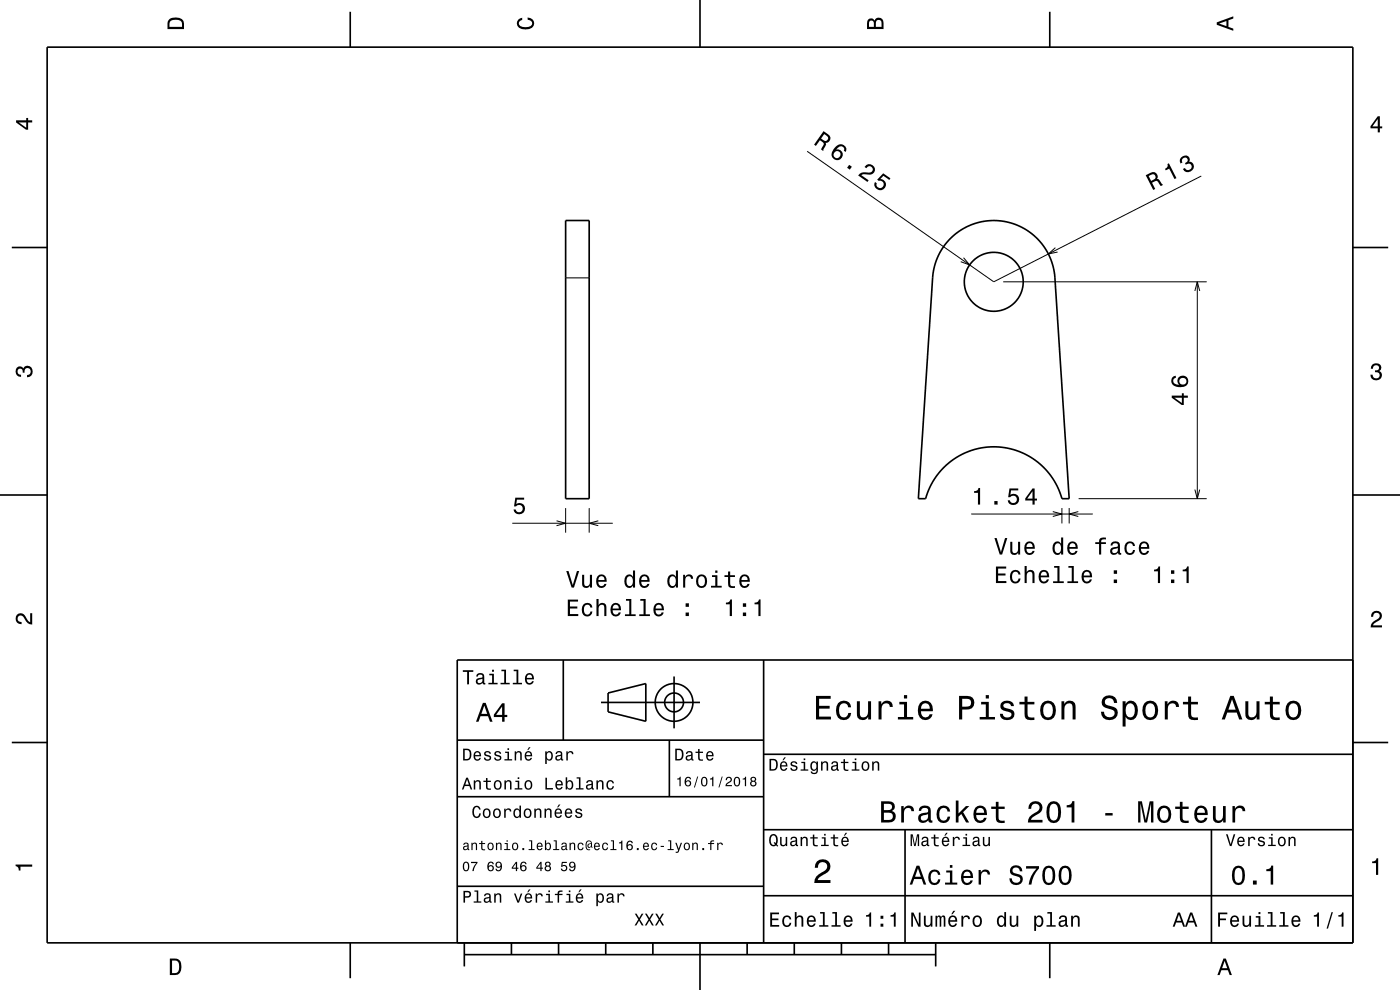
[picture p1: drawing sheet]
<svg xmlns="http://www.w3.org/2000/svg" width="297mm" height="210mm" viewBox="0 0 297 210" stroke-linecap="round" stroke-linejoin="round" font-family="sans-serif">
<g fill="none" stroke="#000" stroke-width=".21">
<path d="M171.2 32.1l39.6 27.7 44-22.5M120 58.9h5M204.4 54.7l1.3 1.5-1.9-.7M212.8 59.8h43.2M223.9 52.5l-1.5 1.4 2-.4M254 59.8v46M253.5 61.7l.5-1.9 .5 1.9M108.7 111h21.3M118.1 110.5l1.9 .5-1.9 .5M120 107.8v5.2M125 107.8v5.2M126.9 110.5l-1.9 .5 1.9 .5"/>
<path d="M206 109h25.8M223.3 108.5l2 .5-2 .6M225.3 107.8v3.2M226.8 107.8v3.2M228.8 108.5l-2 .5 2 .6M228.8 105.8h27.2M253.5 103.8l.5 2 .5-2"/>
</g>
<g fill="none" stroke="#000" stroke-width=".35">
<path d="M10 10h277v190h-277zM74.3 2.5v7.5M148.5 0v10M222.7 2.5v7.5M2.5 52.5h7.5M120 46.8h5v59h-5zM201.7 50.6l2.3-1.9 3-1.3 2.9-.6 3.2 .2 2.9 .9 2.8 1.6 2.1 2.1 1.7 2.8 .8 2.1 .4 2.2 3 47.1h-1.5l-1-2.6-1.3-2.1-1.6-1.9-2.1-1.8-1.9-1.1-2.1-.8-2.2-.5-2.3-.2-2.2 .1-2.2 .5-2.1 .9-1.9 1.1-2 1.6-1.8 2-1.4 2.4-.8 2.4h-1.6l3.1-47.8 .5-1.9 .8-2.1 1-1.7zM287 52.5h7.5M0 105h10M287 105h10M119.5 140v17M162 140v60"/>
<path d="M287 140h-190v60M2.5 157.5h7.5M97 157h65M127.5 149h21M129 147l8-2v8l-8-2zM142 157v12M143 143.5v11M287 157.5h7.5M97 169h65M162 176h125M162 160h125M192 176v24"/>
<path d="M257 176v24M97 188h65M162 190h125M74.3 200v7.5M98.5 202.5h100M98.5 200v5M108.5 200v2.5M118.5 200v2.5M128.5 200v2.5M138.5 200v2.5M148.5 200v10M158.5 200v2.5"/>
<path d="M168.5 200v2.5M178.5 200v2.5M188.5 200v2.5M198.5 200v5M222.7 200v7.5"/>
<circle cx="210.8" cy="59.8" r="6.2"/>
<circle cx="143" cy="149" r="2"/>
<circle cx="143" cy="149" r="4"/>
</g>
<g fill="#000">
<path d="M36 4a2.18 2.18 0 0 0-.5 2.2h3.5v-1.2a1.43 1.43 0 0 0-1.7-1.3zM36.3 4.4a2.15 2.15 0 0 1 2.2 .3l.1 1h-2.6v-1z" fill-rule="evenodd"/>
<path d="M109.9 4.2l.9-.4v.4a.7 .7 0 0 0-.7 .5 .7 .7 0 0 0 .3 .8 1.7 1.7 0 0 0 2.5-.5 .9 .9 0 0 0-1-.8v-.5a1.24 1.24 0 0 1 1.4 1.1 1.24 1.24 0 0 1-1 1.4 2.22 2.22 0 0 1-2.5-.7l-.2-.5z" fill-rule="evenodd"/>
<path d="M184.2 4.2l-.3 .7v1.3h3.5v-1.3a.98 .98 0 0 0-.7-1.1 .98 .98 0 0 0-1.2 .6 .84 .84 0 0 0-1.3-.2zM184.5 4.5a.54 .54 0 0 1 .6-.1 .54 .54 0 0 1 .3 .6v.7h-1zM185.9 4.4a.62 .62 0 0 1 .8-.1 .62 .62 0 0 1 .3 .6v.8h-1.2z" fill-rule="evenodd"/>
<path d="M258.1 4.7v.6l3.5 1.2v-.4l-1-.4v-1.4l1-.4v-.4zM258.6 5l1.6-.5v1z" fill-rule="evenodd"/>
<path d="M3.4 25.5v.5l2.1 1.5h.5v-1.5h.8v-.5h-.8v-.5h-.4v.5zM4 26h1.6v1.1z" fill-rule="evenodd"/>
<path d="M174.7 27.8l-2 2.9 .4 .3 .8-1.3a.84 .84 0 0 1 .7 1.2l-.4 .8 .4 .3 .6-1.4-.1-.3a.97 .97 0 0 0 1-.7 .97 .97 0 0 0-.4-1.1zM174.9 28.4a1.09 1.09 0 0 1 .8 1 .61 .61 0 0 1-.4 .5 .61 .61 0 0 1-.7-.2l-.4-.3z" fill-rule="evenodd"/>
<path d="M177.1 31.3a1.63 1.63 0 0 0-.2 2.5 1.15 1.15 0 0 0 1.9-.7 1.15 1.15 0 0 0-1.4-1.4 1.02 1.02 0 0 1 1.4-.5 .58 .58 0 0 1 .2 .8l.4 .2a1.18 1.18 0 0 0-.5-1.5 1.18 1.18 0 0 0-1.5 .3zM176.8 32.8a.75 .75 0 0 1 1.5 0 .75 .75 0 0 1-1.5 0zM180.1 35l-.4 .6 .6 .4 .4-.6zM183.8 35l-.4 .4 .4 .3a.7 .7 0 0 1 .9-.4 .7 .7 0 0 1 .4 .9 .7 .7 0 0 1-.9 .4 1.8 1.8 0 0 0-2.1 .6l1.9 1.4 .3-.4-1.6-1a2.21 2.21 0 0 1 1.9-.2 1.14 1.14 0 0 0 .9-1.5 1.14 1.14 0 0 0-1.7-.5zM187.4 36.8l-1.3 1.3 .3 .3a.79 .79 0 0 1 1.1 .5 .79 .79 0 0 1-.7 1 .79 .79 0 0 1-.9-.8l.1-.2-.4-.3a1.21 1.21 0 0 0 .7 1.7 1.21 1.21 0 0 0 1.6-.9 1.21 1.21 0 0 0-1.1-1.4l.6-.7 1.3 .9 .2-.4z" fill-rule="evenodd"/>
<path d="M247.7 34.8a.76 .76 0 0 1-.6 1l.2 .3 .7-.3 1.2 2.2 .4-.2-1.6-3.2zM250.5 33.4a1.05 1.05 0 0 0-.1 1.3l.4-.2a.62 .62 0 0 1 0-.9 .62 .62 0 0 1 .8-.1 .62 .62 0 0 1 .2 .8l-.4 .3 .2 .3a.72 .72 0 0 1 1 0 .72 .72 0 0 1 0 1.1 .72 .72 0 0 1-1-.1l-.2-.3-.5 .2a1.18 1.18 0 0 0 1.9 .4 1.18 1.18 0 0 0-.3-1.9h-.2a.9 .9 0 0 0-.2-1.2 .9 .9 0 0 0-1.2 .1z" fill-rule="evenodd"/>
<path d="M292.3 24.7l-1.6 2.1v.4h1.6v.9h.4v-.9h.5v-.4h-.5v-2.1zM292.3 25.2v1.6h-1.1z" fill-rule="evenodd"/>
<path d="M243.1 37.2l1.5 3.1 .5-.2-.7-1.3a.85 .85 0 0 1 1.3-.1l.6 .8 .4-.3-.9-1.2h-.4a.97 .97 0 0 0-.1-1.2 .97 .97 0 0 0-1.2-.2zM243.7 37.3a1.09 1.09 0 0 1 1.2-.2 .6 .6 0 0 1 .2 .6 .6 .6 0 0 1-.4 .4l-.5 .3z" fill-rule="evenodd"/>
<path d="M291.1 77.4a1.08 1.08 0 0 1 1.4-.2 1.08 1.08 0 0 1 .4 1.2l-.3 .3a1.06 1.06 0 0 1 .5 1.3 1.06 1.06 0 0 1-1.2 .7 1.1 1.1 0 0 1-1.2-1.2h.5a.71 .71 0 0 0 1 .8 .71 .71 0 0 0 .1-1.3h-.6v-.4a.61 .61 0 0 0 .8-.3 .61 .61 0 0 0-.2-.8 .61 .61 0 0 0-.9 .2l-.1 .5h-.5z" fill-rule="evenodd"/>
<path d="M3.6 78a.86 .86 0 0 1 1.4 .2 1.06 1.06 0 0 1 1.2-.6 1.06 1.06 0 0 1 .7 1.2 1.1 1.1 0 0 1-1.2 1.2v-.4a.71 .71 0 0 0 .8-1 .71 .71 0 0 0-1.3-.1v.6h-.4a.61 .61 0 0 0-.3-.8 .61 .61 0 0 0-.8 .2 .61 .61 0 0 0 .2 .8l.6 .2v.4a1.15 1.15 0 0 1-1.2-.6 1.15 1.15 0 0 1 .3-1.3z" fill-rule="evenodd"/>
<path d="M248.6 83.9v.5l2.1 1.5h.4v-1.5h.9v-.5h-.9v-.5h-.4v.5zM249.2 84.4h1.5v1.1zM248.7 80a1.33 1.33 0 0 0 0 1.5 1.33 1.33 0 0 0 1.3 .6 1.63 1.63 0 0 0 2.1-1.2 1.15 1.15 0 0 0-1.6-1.2 1.15 1.15 0 0 0-.3 1.9 1.02 1.02 0 0 1-1.3-.8 .58 .58 0 0 1 .5-.6v-.5zM250.2 80.9a.75 .75 0 0 1 1.5 0 .75 .75 0 0 1-1.5 0z" fill-rule="evenodd"/>
<path d="M109.3 105.6h1.9v.4h-1.5l-.2 .9a1.21 1.21 0 0 1 1.8 .6 1.21 1.21 0 0 1-.9 1.6 1.21 1.21 0 0 1-1.5-1h.5a.79 .79 0 0 0 1.1 .5 .79 .79 0 0 0 .4-1.1 .79 .79 0 0 0-1.2-.3l-.3 .2h-.4z" fill-rule="evenodd"/>
<path d="M206.6 104.2v.3h.9v2.5h.4v-3.5h-.3a.77 .77 0 0 1-1 .7zM210.9 106.3v.7h.7v-.7zM214.2 103.6l-.3 1.9h.4a.8 .8 0 0 1 1.2-.3 .8 .8 0 0 1-.1 1.3 .8 .8 0 0 1-1.2-.4h-.4a1.21 1.21 0 0 0 1.5 1.1 1.21 1.21 0 0 0 .8-1.7 1.21 1.21 0 0 0-1.8-.5l.2-1h1.5v-.4zM219 103.6l-1.5 2.1v.5h1.5v.8h.5v-.8h.5v-.4h-.5v-2.2zM219 104.2v1.6h-1.1z" fill-rule="evenodd"/>
<path d="M211 114.1l1.1 3.5h.5l1.1-3.5h-.5l-.9 3-.9-3zM214.3 114.9v1.8a.89 .89 0 0 0 .6 1 .89 .89 0 0 0 1.1-.5v.4h.4v-2.7h-.4v1.6a.65 .65 0 0 1-.4 .8 .65 .65 0 0 1-.8-.3v-2.1zM217.6 115.2a1.55 1.55 0 0 0 .8 2.5 1.07 1.07 0 0 0 1.1-.8h-.5l-.2 .3-.3 .1a.76 .76 0 0 1-.7-.9h1.7a1.17 1.17 0 0 0-.5-1.4 1.17 1.17 0 0 0-1.4 .2zM217.9 115.4a.66 .66 0 0 1 .8-.1 .66 .66 0 0 1 .4 .7h-1.3zM223.6 115.2a1.57 1.57 0 0 0 .7 2.5l.5-.1 .3-.4v.4h.4v-3.6h-.4v1.3a.89 .89 0 0 0-1.5-.1zM223.9 115.5a.62 .62 0 0 1 .7-.2 .62 .62 0 0 1 .4 .5 1.12 1.12 0 0 1-.6 1.5 1.19 1.19 0 0 1-.5-1.8zM226.7 115.2a1.54 1.54 0 0 0 .8 2.5 1.07 1.07 0 0 0 1.1-.8h-.4l-.3 .3-.3 .1a.76 .76 0 0 1-.7-.9h1.7a1.17 1.17 0 0 0-.5-1.4 1.17 1.17 0 0 0-1.4 .2zM227.1 115.4a.66 .66 0 0 1 .8-.1 .66 .66 0 0 1 .3 .7h-1.3zM232.4 115v.4h.8v2.2h.4v-2.2h1v-.4h-1v-.4l.4-.2h.6v-.4a1.04 1.04 0 0 0-1.4 .8v.2zM235.9 115.1l-.3 .6h.4a.55 .55 0 0 1 .7-.5 .55 .55 0 0 1 .4 .8h-.2a1 1 0 0 0-1.1 .2 1 1 0 0 0-.3 1.1 .93 .93 0 0 0 1.7 0l.1 .3h.6v-.3h-.3v-1.7a1.02 1.02 0 0 0-1.7-.5zM236 116.6l1.1-.3a.77 .77 0 0 1-.2 .8 .77 .77 0 0 1-.8 .1zM238.8 115.2a1.53 1.53 0 0 0 .9 2.5 1.07 1.07 0 0 0 1.1-1h-.4a.67 .67 0 0 1-.7 .6 .67 .67 0 0 1-.7-.6 1.11 1.11 0 0 1 .7-1.5 .59 .59 0 0 1 .6 .6h.5a1.09 1.09 0 0 0-.8-.9 1.09 1.09 0 0 0-1.2 .3zM241.9 115.2a1.54 1.54 0 0 0 .8 2.5 1.07 1.07 0 0 0 1.1-.8h-.5l-.2 .3-.4 .1a.76 .76 0 0 1-.7-.9h1.8a1.17 1.17 0 0 0-.5-1.4 1.17 1.17 0 0 0-1.4 .2zM242.2 115.4a.66 .66 0 0 1 .8-.1 .66 .66 0 0 1 .4 .7h-1.4z" fill-rule="evenodd"/>
<path d="M3.6 130.4a1.22 1.22 0 0 1 2 .7l.4 .6 .4 .3v-1.9h.4v2.4a1.8 1.8 0 0 1-1.7-1.4 .71 .71 0 0 0-.9-.5 .71 .71 0 0 0-.5 .8 .71 .71 0 0 0 .9 .5v.5a1.18 1.18 0 0 1-1.2-.7 1.18 1.18 0 0 1 .2-1.3z" fill-rule="evenodd"/>
<path d="M120.5 127.2v3.5h2.2v-.4h-1.8v-1.2h1.6v-.4h-1.6v-1.1h1.7v-.4zM123.7 128.3a1.53 1.53 0 0 0 .9 2.5 1.06 1.06 0 0 0 1.1-1.1h-.5a.67 .67 0 0 1-.6 .7 .67 .67 0 0 1-.7-.6 1.11 1.11 0 0 1 .7-1.5 .6 .6 0 0 1 .6 .6h.5a1.09 1.09 0 0 0-.8-1 1.09 1.09 0 0 0-1.2 .4zM126.5 127.1v3.6h.5v-1.6a.63 .63 0 0 1 .4-.8 .63 .63 0 0 1 .8 .4v2h.4v-1.8a.88 .88 0 0 0-.6-1 .88 .88 0 0 0-1 .5v-1.3zM129.8 128.3a1.54 1.54 0 0 0 .8 2.5 1.05 1.05 0 0 0 1.1-.9h-.4l-.3 .4-.3 .1a.76 .76 0 0 1-.7-.9h1.7a1.16 1.16 0 0 0-.4-1.4 1.16 1.16 0 0 0-1.5 .2zM130.2 128.5a.66 .66 0 0 1 .8-.2 .66 .66 0 0 1 .3 .8h-1.3zM132.8 127.1v.3h.7v2.9h-.9v.4h2.2v-.4h-.9v-3.2zM135.8 127.1v.3h.7v2.9h-.9v.4h2.3v-.4h-.9v-3.2zM138.9 128.3a1.54 1.54 0 0 0 .8 2.5 1.06 1.06 0 0 0 1.1-.9h-.4l-.3 .4-.3 .1a.76 .76 0 0 1-.7-.9h1.7a1.16 1.16 0 0 0-.4-1.4 1.16 1.16 0 0 0-1.5 .2zM139.3 128.5a.66 .66 0 0 1 .8-.2 .66 .66 0 0 1 .3 .8h-1.3zM145.5 129.9v.8h.6v-.8zM145.5 128v.7h.6v-.7z" fill-rule="evenodd"/>
<path d="M120.1 121.1l1.2 3.5h.5l1.1-3.5h-.5l-.9 3-.9-3zM123.5 121.9v1.8a.89 .89 0 0 0 .6 1 .89 .89 0 0 0 1.1-.5v.4h.4v-2.7h-.5v1.6a.65 .65 0 0 1-.3 .8 .65 .65 0 0 1-.8-.3l-.1-2.1zM126.8 122.2a1.54 1.54 0 0 0 .8 2.5 1.06 1.06 0 0 0 1.1-.8h-.5l-.2 .3-.4 .1a.76 .76 0 0 1-.7-.9h1.8a1.16 1.16 0 0 0-.5-1.4 1.16 1.16 0 0 0-1.4 .2zM127.1 122.4a.66 .66 0 0 1 .8-.1 .66 .66 0 0 1 .3 .7h-1.3zM132.7 122.2a1.58 1.58 0 0 0 .8 2.5l.4-.1 .4-.4v.4h.4v-3.6h-.4v1.3a.89 .89 0 0 0-1.6-.1zM133.1 122.5a.62 .62 0 0 1 .7-.2 .62 .62 0 0 1 .4 .5 1.12 1.12 0 0 1-.6 1.5 1.19 1.19 0 0 1-.5-1.8zM135.9 122.2a1.54 1.54 0 0 0 .8 2.5 1.06 1.06 0 0 0 1.1-.8h-.5l-.2 .3-.4 .1a.76 .76 0 0 1-.7-.9h1.8a1.16 1.16 0 0 0-.5-1.4 1.16 1.16 0 0 0-1.4 .2zM136.2 122.4a.66 .66 0 0 1 .8-.1 .66 .66 0 0 1 .4 .7h-1.4zM141.8 122.2a1.58 1.58 0 0 0 .8 2.5l.5-.1 .3-.4v.4h.4v-3.6h-.4v1.3a.89 .89 0 0 0-1.6-.1zM142.2 122.5a.62 .62 0 0 1 .7-.2 .62 .62 0 0 1 .4 .5 1.12 1.12 0 0 1-.6 1.5 1.19 1.19 0 0 1-.5-1.8zM144.9 121.9v2.7h.5v-1.5a.66 .66 0 0 1 .3-.8 .66 .66 0 0 1 .9 .2v.3h.4a.9 .9 0 0 0-.7-.9 .9 .9 0 0 0-1 .5v-.5zM148 122.2a1.53 1.53 0 0 0 .8 2.5 1.48 1.48 0 0 0 1.2-1.4 1.48 1.48 0 0 0-1.2-1.5l-.5 .1zM148.3 122.5a.67 .67 0 0 1 .7-.3 .67 .67 0 0 1 .5 .6 1.11 1.11 0 0 1-.7 1.5 1.17 1.17 0 0 1-.5-1.8zM151 122v.4h.7v1.9h-.9v.3h2.3v-.3h-.9v-2.3zM151.7 121v.5h.5v-.5zM154.5 121.2v.8h-.8v.4h.8v1.8a1.05 1.05 0 0 0 1.4 .5v-.4a.68 .68 0 0 1-1-.3v-1.6h1v-.4h-1v-.8zM157.1 122.2a1.54 1.54 0 0 0 .8 2.5 1.06 1.06 0 0 0 1.1-.8h-.4l-.2 .3-.4 .1a.76 .76 0 0 1-.7-.9h1.8a1.16 1.16 0 0 0-.5-1.4 1.16 1.16 0 0 0-1.5 .2zM157.5 122.4a.66 .66 0 0 1 .8-.1 .66 .66 0 0 1 .3 .7h-1.3z" fill-rule="evenodd"/>
<path d="M154 127.8v.4h.8v2.5h.5v-3.5h-.4a.77 .77 0 0 1-.9 .6zM157.6 129.9v.8h.7v-.8zM157.6 128v.7h.7v-.7zM160.1 127.8v.4h.8v2.5h.4v-3.5h-.3a.77 .77 0 0 1-.9 .6z" fill-rule="evenodd"/>
<path d="M211.3 120.2v3.5h2.2v-.4h-1.8v-1.2h1.6v-.4h-1.6v-1.1h1.8v-.4zM214.6 121.3a1.53 1.53 0 0 0 .8 2.5 1.07 1.07 0 0 0 1.1-1.1h-.4a.67 .67 0 0 1-.7 .7 .67 .67 0 0 1-.7-.6 1.11 1.11 0 0 1 .7-1.5 .6 .6 0 0 1 .7 .6h.4a1.09 1.09 0 0 0-.8-1 1.09 1.09 0 0 0-1.1 .4zM217.4 120.1v3.6h.4v-1.6a.63 .63 0 0 1 .5-.8 .63 .63 0 0 1 .7 .7v1.7h.5v-1.8a.88 .88 0 0 0-.6-1 .88 .88 0 0 0-1.1 .5v-1.3zM220.6 121.3a1.54 1.54 0 0 0 .8 2.5 1.06 1.06 0 0 0 1.1-.9h-.4l-.2 .4-.4 .1a.76 .76 0 0 1-.7-.9h1.8a1.16 1.16 0 0 0-.5-1.4 1.16 1.16 0 0 0-1.5 .2zM221 121.5a.66 .66 0 0 1 .8-.2 .66 .66 0 0 1 .3 .8h-1.3zM223.6 120.1v.3h.7v2.9h-.9v.4h2.3v-.4h-.9v-3.2zM226.7 120.1v.3h.7v2.9h-1v.4h2.3v-.4h-.9v-3.2zM229.7 121.3a1.54 1.54 0 0 0 .8 2.5 1.05 1.05 0 0 0 1.1-.9h-.4l-.2 .4-.4 .1a.76 .76 0 0 1-.7-.9h1.8a1.16 1.16 0 0 0-.5-1.4 1.16 1.16 0 0 0-1.5 .2zM230.1 121.5a.66 .66 0 0 1 .8-.2 .66 .66 0 0 1 .3 .8h-1.3zM236.3 122.9v.8h.7v-.8zM236.3 121v.7h.7v-.7z" fill-rule="evenodd"/>
<path d="M244.8 120.8v.4h.8v2.5h.5v-3.5h-.3a.77 .77 0 0 1-1 .6zM248.4 122.9v.8h.7v-.8zM248.4 121v.7h.7v-.7zM250.9 120.8v.4h.8v2.5h.5v-3.5h-.4a.77 .77 0 0 1-.9 .6z" fill-rule="evenodd"/>
<path d="M291.2 129.9a1.18 1.18 0 0 1 1.9 .3 1.18 1.18 0 0 1-1 1.7l-.5 .3-.3 .5h1.9v.4h-2.4a1.8 1.8 0 0 1 1.4-1.8 .71 .71 0 0 0 .5-.8 .71 .71 0 0 0-.9-.5 .71 .71 0 0 0-.5 .8h-.4z" fill-rule="evenodd"/>
<path d="M98.2 158.8v2.5h.9a1.37 1.37 0 0 0 .7-2.2 1.56 1.56 0 0 0-1.6-.3zM98.6 159.1a.98 .98 0 0 1 1.1 .7 .98 .98 0 0 1-.6 1.2h-.5zM100.7 159.6a1.04 1.04 0 0 0-.2 1.2 1.04 1.04 0 0 0 1 .5l.5-.5h-.3l-.4 .3a.54 .54 0 0 1-.5-.7h1.3a.83 .83 0 0 0-.4-.9 .83 .83 0 0 0-1 .1zM100.9 159.7l.2-.1a.47 .47 0 0 1 .5 .1 .47 .47 0 0 1 .1 .5h-.9zM102.9 159.5l-.2 .1a.69 .69 0 0 0 .9 .9l.2 .1a.43 .43 0 0 1-.4 .5 .43 .43 0 0 1-.4-.4h-.3a.74 .74 0 0 0 .9 .7 .74 .74 0 0 0 .5-1l-1-.4a.38 .38 0 0 1 .3-.5 .38 .38 0 0 1 .4 .4h.3a.78 .78 0 0 0-1.2-.4zM105.1 159.5l-.2 .1a.69 .69 0 0 0 .9 .9l.2 .1a.43 .43 0 0 1-.4 .5 .43 .43 0 0 1-.5-.4h-.3a.74 .74 0 0 0 .9 .7 .74 .74 0 0 0 .5-1l-.9-.4a.38 .38 0 0 1 .3-.5 .38 .38 0 0 1 .4 .4h.3a.77 .77 0 0 0-1.2-.4zM107.2 159.4v.3h.5v1.3h-.7v.3h1.6v-.3h-.6v-1.6zM107.7 158.7v.4h.3v-.4zM109.2 159.4v1.9h.3v-1.1a.45 .45 0 0 1 .4-.6 .45 .45 0 0 1 .5 .5v1.2h.3v-1.3a.63 .63 0 0 0-.5-.7 .63 .63 0 0 0-.7 .4v-.3zM112.2 158.5l-.4 .6h.3l.5-.6zM111.5 159.6a1.04 1.04 0 0 0-.2 1.2 1.04 1.04 0 0 0 1.1 .5l.5-.5h-.3l-.5 .3a.54 .54 0 0 1-.5-.7h1.3a.83 .83 0 0 0-.4-.9 .83 .83 0 0 0-1 .1zM111.8 159.7l.1-.1a.48 .48 0 0 1 .5 .1 .48 .48 0 0 1 .2 .5h-1zM115.7 159.4v2.7h.3v-1.1a.66 .66 0 0 0 .7 .4 .66 .66 0 0 0 .5-.6 .91 .91 0 0 0 0-1.1 .91 .91 0 0 0-1-.3l-.2 .3v-.3zM116.1 159.8a.45 .45 0 0 1 .5-.2 .45 .45 0 0 1 .3 .4 .65 .65 0 0 1 .1 .8 .65 .65 0 0 1-.7 .2 .98 .98 0 0 1-.2-1.2zM118.1 159.5l-.2 .4h.3a.39 .39 0 0 1 .4-.3 .39 .39 0 0 1 .3 .5h-.1a.65 .65 0 0 0-1 .4 .65 .65 0 0 0 .6 .9l.6-.3 .1 .2h.4v-.2l-.2-.1v-1.1a.72 .72 0 0 0-.5-.6 .72 .72 0 0 0-.7 .2zM118.2 160.6l.8-.3a.55 .55 0 0 1-.2 .7 .55 .55 0 0 1-.6 0zM120.1 159.4v1.9h.4v-1.1a.47 .47 0 0 1 .2-.6 .47 .47 0 0 1 .6 .2v.2h.4a.64 .64 0 0 0-.5-.7 .64 .64 0 0 0-.8 .4v-.3z" fill-rule="evenodd"/>
<path d="M98.2 142.2v.3h.9v2.7h.4v-2.7h.9v-.3zM101.3 143l-.3 .5h.4a.47 .47 0 0 1 .5-.4 .47 .47 0 0 1 .4 .6l-.2 .1a.84 .84 0 0 0-1 .2 .84 .84 0 0 0 0 1.1 .9 .9 0 0 0 1.3-.2l.1 .2 .5 .1v-.3l-.3-.1v-1.3a.87 .87 0 0 0-1.4-.5zM101.4 144.3l.9-.3a.66 .66 0 0 1-.1 .7 .66 .66 0 0 1-.8 .1zM103.8 142.9v.3h.6v1.6h-.8v.4h2v-.4h-.8v-1.9zM104.4 142.1v.4h.4v-.4zM106.4 142.1v.3h.6v2.4h-.8v.4h1.9v-.4h-.7v-2.7zM109 142.1v.3h.6v2.4h-.8v.4h1.9v-.4h-.7v-2.7zM111.6 143.1a1.32 1.32 0 0 0 .7 2.1 .9 .9 0 0 0 .9-.7h-.3l-.2 .3-.4 .1a.65 .65 0 0 1-.6-.8h1.6a1 1 0 0 0-.4-1.2 1 1 0 0 0-1.3 .2zM111.9 143.3a.57 .57 0 0 1 .7-.1 .57 .57 0 0 1 .3 .6h-1.2z" fill-rule="evenodd"/>
<path d="M102.4 149.1l-1.4 4h.5l.4-1.2h1.6l.4 1.2h.6l-1.5-4zM102.7 149.7l.7 1.7h-1.3zM106.5 149.2l-1.7 2.4v.5h1.7v1h.5v-1h.6v-.5h-.6v-2.4zM106.5 149.9v1.7h-1.3z" fill-rule="evenodd"/>
<path d="M143.2 158.8v2.5h.9a1.37 1.37 0 0 0 .7-2.2 1.56 1.56 0 0 0-1.6-.3zM143.6 159.1a.98 .98 0 0 1 1.1 .7 .98 .98 0 0 1-.6 1.2h-.5zM145.7 159.5l-.2 .4h.3a.39 .39 0 0 1 .5-.3 .39 .39 0 0 1 .3 .5h-.2a.65 .65 0 0 0-.9 .4 .65 .65 0 0 0 .5 .9l.7-.3v.2h.4v-.2l-.1-.1-.1-1.1a.73 .73 0 0 0-.4-.6 .73 .73 0 0 0-.8 .2zM145.8 160.6l.8-.3a.55 .55 0 0 1-.1 .7 .55 .55 0 0 1-.7 0zM148.1 158.9v.5h-.5v.3h.5v1.3a.75 .75 0 0 0 1 .4v-.3a.48 .48 0 0 1-.7-.3v-1.1h.7v-.3h-.7v-.5zM150 159.6a1.04 1.04 0 0 0-.2 1.2 1.04 1.04 0 0 0 1.1 .5l.5-.5h-.4l-.4 .3a.54 .54 0 0 1-.5-.7h1.3a.83 .83 0 0 0-.4-.9 .83 .83 0 0 0-1 .1zM150.3 159.7l.1-.1a.48 .48 0 0 1 .5 .1 .48 .48 0 0 1 .2 .5h-1z" fill-rule="evenodd"/>
<path d="M173.1 147.6v5h3.2v-.6h-2.5v-1.7h2.2v-.6h-2.2v-1.5h2.4v-.6zM177.8 149.2a2.59 2.59 0 0 0 .5 3.4 1.58 1.58 0 0 0 2.3-1.4h-.6a.95 .95 0 0 1-.9 1 .95 .95 0 0 1-1-.9 1.59 1.59 0 0 1 .9-2.1 .85 .85 0 0 1 .9 .8h.7a1.56 1.56 0 0 0-1.1-1.3 1.56 1.56 0 0 0-1.7 .5zM181.8 148.8v2.5a1.27 1.27 0 0 0 .9 1.4 1.27 1.27 0 0 0 1.5-.7v.6h.6v-3.8h-.6v2.2a.92 .92 0 0 1-.6 1.1 .92 .92 0 0 1-1.2-.4v-2.9zM186.4 148.8v3.8h.6v-2.2a.95 .95 0 0 1 .5-1.1 .95 .95 0 0 1 1.2 .3l.1 .4h.6a1.28 1.28 0 0 0-1-1.4 1.28 1.28 0 0 0-1.4 .8v-.6zM190.8 148.9v.5h1v2.7h-1.3v.5h3.2v-.5h-1.3v-3.2zM191.8 147.4v.8h.6v-.8zM195.1 149.2a2.62 2.62 0 0 0 .5 3.4 1.57 1.57 0 0 0 2.2-1.1h-.6l-.3 .5-.5 .2a1.08 1.08 0 0 1-1-1.3h2.5a1.66 1.66 0 0 0-.7-2 1.66 1.66 0 0 0-2.1 .3zM195.6 149.5a.94 .94 0 0 1 1.2-.2 .94 .94 0 0 1 .5 1h-1.9zM203.5 147.6v5h.6v-2.1h.8a1.47 1.47 0 0 0 1.8-1.2 1.47 1.47 0 0 0-1.5-1.7zM204.1 148.2a1.6 1.6 0 0 1 1.8 .5 .86 .86 0 0 1 0 .9 .86 .86 0 0 1-.9 .3h-.9zM208.1 148.9v.5h1v2.7h-1.3v.5h3.3v-.5h-1.3v-3.2zM209.1 147.4v.8h.7v-.8zM212.6 148.9a1.08 1.08 0 0 0-.3 1.2 1.08 1.08 0 0 0 1 .7l1.1 .4a.57 .57 0 0 1 .2 .6 .57 .57 0 0 1-.5 .4 .96 .96 0 0 1-1.4-.8h-.6a1.6 1.6 0 0 0 1.3 1.4 1.6 1.6 0 0 0 1.7-.8 1.13 1.13 0 0 0-1-1.6l-1.1-.3-.2-.4a.87 .87 0 0 1 .9-.5 .87 .87 0 0 1 .8 .6h.6a1.41 1.41 0 0 0-2.1-1.1zM217.4 147.8v1.1h-1.1v.5h1.1v2.6l.2 .4 .4 .3h1.4v-.5a.97 .97 0 0 1-1.4-.5v-2.3h1.4v-.5h-1.4v-1.1zM221.1 149.2a2.56 2.56 0 0 0 .5 3.4 1.72 1.72 0 0 0 1.8-.2 1.72 1.72 0 0 0 .6-1.7 1.7 1.7 0 0 0-.9-1.9 1.7 1.7 0 0 0-2 .4zM221.6 149.6a.96 .96 0 0 1 1-.4 .96 .96 0 0 1 .7 .8 1.59 1.59 0 0 1-1 2.2 1.19 1.19 0 0 1-1-1.5zM225.2 148.8v3.8h.6v-2.2a.97 .97 0 0 1 .5-1.1 .97 .97 0 0 1 1.1 .2l.1 .7v2.4h.7v-2.5a1.27 1.27 0 0 0-.9-1.4 1.27 1.27 0 0 0-1.5 .6v-.5zM234.1 147.9a1.38 1.38 0 0 0-.3 1.5 1.38 1.38 0 0 0 1.3 .9 1.25 1.25 0 0 1 1.4 .9 1.15 1.15 0 0 1-1.3 .9 1.15 1.15 0 0 1-1-1.1h-.7a1.8 1.8 0 0 0 1.7 1.8 1.8 1.8 0 0 0 1.9-1.6 1.46 1.46 0 0 0-1.5-1.4l-.6-.2a.83 .83 0 0 1-.5-1.1 .83 .83 0 0 1 1.2-.3l.5 .5 .1 .4h.7a1.67 1.67 0 0 0-1-1.6 1.67 1.67 0 0 0-1.9 .4zM238.2 148.8v5.3h.6v-2.1a1.32 1.32 0 0 0 1.4 .7 1.32 1.32 0 0 0 1.1-1.1 2.43 2.43 0 0 0-.8-2.8 1.21 1.21 0 0 0-1.7 .5v-.5zM239.1 149.6a.9 .9 0 0 1 .9-.4 .9 .9 0 0 1 .7 .8 1.61 1.61 0 0 1-.9 2.2 1.18 1.18 0 0 1-1-1.5zM242.8 149.2a2.56 2.56 0 0 0 .5 3.4 1.72 1.72 0 0 0 1.8-.2 1.72 1.72 0 0 0 .6-1.7 1.7 1.7 0 0 0-.9-1.9 1.7 1.7 0 0 0-2 .4zM243.3 149.6a.96 .96 0 0 1 1-.4 .96 .96 0 0 1 .7 .8 1.59 1.59 0 0 1-1 2.2 1.19 1.19 0 0 1-1-1.5zM247.1 148.8v3.8h.6v-2.2a.95 .95 0 0 1 .5-1.1 .95 .95 0 0 1 1.2 .3l.1 .4h.6a1.28 1.28 0 0 0-1-1.4 1.28 1.28 0 0 0-1.4 .8v-.6zM252 147.8v1.1h-1v.5h1l.1 2.6 .2 .4 .4 .3h1.4v-.5a.97 .97 0 0 1-1.4-.5v-2.3h1.4v-.5h-1.4v-1.1zM261 147.6l-1.8 5h.6l.6-1.4h2l.5 1.4h.7l-1.9-5zM261.4 148.3l.7 2.2h-1.5zM264.2 148.8v2.5a1.27 1.27 0 0 0 .9 1.4 1.27 1.27 0 0 0 1.5-.7v.6h.6v-3.8h-.6v2.2a.92 .92 0 0 1-.6 1.1 .92 .92 0 0 1-1.1-.4l-.1-2.9zM269.4 147.8v1.1h-1.1v.5h1.1v2.6l.2 .4 .4 .3 .7 .1 .8-.1v-.5a.97 .97 0 0 1-1.4-.5l-.1-2.3h1.5v-.5h-1.5v-1.1zM273.1 149.2a2.56 2.56 0 0 0 .6 3.4 1.72 1.72 0 0 0 1.8-.2 1.72 1.72 0 0 0 .6-1.7 1.7 1.7 0 0 0-.9-1.9 1.7 1.7 0 0 0-2.1 .4zM273.6 149.6a.96 .96 0 0 1 1-.4 .96 .96 0 0 1 .7 .8 1.59 1.59 0 0 1-.9 2.2 1.19 1.19 0 0 1-1.1-1.5z" fill-rule="evenodd"/>
<path d="M98.9 165l-.9 2.5h.3l.3-.8h1l.2 .8h.4l-.9-2.5zM99.1 165.3l.4 1.1h-.8zM100.5 165.5v2h.3v-1.1a.45 .45 0 0 1 .4-.7 .45 .45 0 0 1 .5 .6v1.2h.3v-1.3a.63 .63 0 0 0-.4-.7 .63 .63 0 0 0-.8 .3v-.3zM103.1 165v.6h-.5v.3h.5v1.3a.74 .74 0 0 0 1 .3v-.3a.49 .49 0 0 1-.7-.2v-1.1h.7v-.3h-.7v-.6zM105 165.7a1.04 1.04 0 0 0-.2 1.3 1.04 1.04 0 0 0 1.1 .5 1.04 1.04 0 0 0 .5-1.3 1.04 1.04 0 0 0-1.2-.7zM105.2 165.9a.48 .48 0 0 1 .5-.1 .48 .48 0 0 1 .4 .4 .66 .66 0 0 1 0 .7 .66 .66 0 0 1-.7 .3 .97 .97 0 0 1-.2-1.3zM107 165.5v2h.3v-1.1a.45 .45 0 0 1 .4-.7 .45 .45 0 0 1 .5 .6v1.2h.3v-1.3a.63 .63 0 0 0-.4-.7 .63 .63 0 0 0-.8 .3v-.3zM109.3 165.6v.3h.5v1.3h-.6v.3h1.6v-.3h-.6v-1.6zM109.8 164.9v.3h.4v-.3zM111.5 165.7a1.04 1.04 0 0 0-.2 1.3 1.04 1.04 0 0 0 1.1 .5 1.04 1.04 0 0 0 .5-1.3 1.04 1.04 0 0 0-1.2-.7zM111.7 165.9a.48 .48 0 0 1 .5-.1 .48 .48 0 0 1 .4 .4 .66 .66 0 0 1 0 .7 .66 .66 0 0 1-.7 .3 .97 .97 0 0 1-.2-1.3zM115.7 165v2.5h1.6v-.3h-1.3v-2.2zM118 165.7a1.04 1.04 0 0 0-.2 1.2 1.04 1.04 0 0 0 1.1 .6l.5-.6h-.3l-.5 .4a.54 .54 0 0 1-.5-.7h1.3a.83 .83 0 0 0-.3-1 .83 .83 0 0 0-1.1 .1zM118.3 165.9l.1-.1a.47 .47 0 0 1 .5 .1 .47 .47 0 0 1 .2 .4h-1zM120 164.9v2.6h.3v-.3a.66 .66 0 0 0 .7 .3 .66 .66 0 0 0 .6-.6 .9 .9 0 0 0 0-1 .9 .9 0 0 0-1-.3l-.3 .2v-.9zM120.5 165.9a.45 .45 0 0 1 .4-.1 .45 .45 0 0 1 .4 .4v.3a.6 .6 0 0 1-.5 .8 .85 .85 0 0 1-.3-1.4zM122.3 164.9v.2h.5v2.1h-.6v.3h1.6v-.3h-.7v-2.3zM124.6 165.6l-.2 .5h.3a.39 .39 0 0 1 .4-.4 .39 .39 0 0 1 .3 .6h-.1a.65 .65 0 0 0-1 .4 .65 .65 0 0 0 .6 .8l.6-.3 .1 .2 .4 .1v-.3h-.2v-1.1a.73 .73 0 0 0-.5-.6 .73 .73 0 0 0-.7 .1zM124.7 166.7l.8-.2a.55 .55 0 0 1-.2 .6 .55 .55 0 0 1-.6 .1zM126.5 165.5v2h.3v-1.1a.45 .45 0 0 1 .4-.7 .45 .45 0 0 1 .5 .6v1.2h.3v-1.3a.63 .63 0 0 0-.4-.7 .63 .63 0 0 0-.8 .3v-.3zM128.9 165.7a1.04 1.04 0 0 0-.2 1.2 1.04 1.04 0 0 0 1.1 .6l.4-.4v-.3h-.3l-.3 .4a.73 .73 0 0 1-.6-.7 .73 .73 0 0 1 .7-.7l.2 .4h.3a.78 .78 0 0 0-.5-.7 .78 .78 0 0 0-.8 .2z" fill-rule="evenodd"/>
<path d="M100.4 171.2a1.45 1.45 0 0 0 .7 2.3 .94 .94 0 0 0 .9-1h-.3a.59 .59 0 0 1-.8 .7 1.31 1.31 0 0 1 .2-2l.3 .1 .2 .4h.4a.85 .85 0 0 0-.6-.8 .85 .85 0 0 0-1 .3zM102.6 171.7a1.04 1.04 0 0 0-.1 1.3 1.04 1.04 0 0 0 1.1 .5 1.04 1.04 0 0 0 .5-1.3 1.04 1.04 0 0 0-1.2-.7zM102.9 171.9a.48 .48 0 0 1 .5-.1 .48 .48 0 0 1 .3 .4 .66 .66 0 0 1 0 .7 .66 .66 0 0 1-.7 .3 .98 .98 0 0 1-.1-1.3zM104.8 171.7a1.04 1.04 0 0 0-.1 1.3 1.04 1.04 0 0 0 1.1 .5 1.04 1.04 0 0 0 .5-1.3 1.04 1.04 0 0 0-1.2-.7zM105 171.9a.48 .48 0 0 1 .5-.1 .48 .48 0 0 1 .4 .4 .66 .66 0 0 1 0 .7 .66 .66 0 0 1-.7 .3 .97 .97 0 0 1-.2-1.3zM107 171.5v2h.3v-1.1a.47 .47 0 0 1 .2-.6 .47 .47 0 0 1 .6 .2l.1 .1h.3a.64 .64 0 0 0-.5-.6 .64 .64 0 0 0-.7 .4v-.4zM109.1 171.7a1.06 1.06 0 0 0-.2 1.2 1.06 1.06 0 0 0 .9 .6l.4-.3v.3h.3v-2.6h-.3v.9a.63 .63 0 0 0-1.1-.1zM109.4 171.9a.44 .44 0 0 1 .4-.1 .44 .44 0 0 1 .4 .4 .65 .65 0 0 1 0 .7 .65 .65 0 0 1-.7 .3l-.2-.4zM111.3 171.7a1.04 1.04 0 0 0-.1 1.3 1.04 1.04 0 0 0 1.1 .5 1.04 1.04 0 0 0 .5-1.3 1.04 1.04 0 0 0-1.2-.7zM111.5 171.9a.48 .48 0 0 1 .6-.1 .48 .48 0 0 1 .3 .4 .66 .66 0 0 1 0 .7 .66 .66 0 0 1-.7 .3 .98 .98 0 0 1-.2-1.3zM113.4 171.5v2h.3v-1.1a.45 .45 0 0 1 .3-.7 .45 .45 0 0 1 .5 .6v1.2h.4v-1.3a.63 .63 0 0 0-.5-.7 .63 .63 0 0 0-.7 .3v-.3zM115.5 171.5v2h.3v-1.1a.45 .45 0 0 1 .3-.6 .45 .45 0 0 1 .6 .2v1.5h.3v-1.3a.63 .63 0 0 0-.4-.7 .63 .63 0 0 0-.8 .3v-.3zM118.5 170.7l-.3 .6h.2l.5-.6zM117.9 171.7a1.04 1.04 0 0 0-.2 1.2 1.04 1.04 0 0 0 1 .6l.5-.6h-.3l-.4 .4a.54 .54 0 0 1-.5-.7h1.2a.83 .83 0 0 0-.3-1 .83 .83 0 0 0-1 .1zM118.1 171.9l.1-.1a.47 .47 0 0 1 .5 .1 .47 .47 0 0 1 .2 .4h-.9zM120 171.7a1.04 1.04 0 0 0-.2 1.2 1.04 1.04 0 0 0 1.1 .6l.5-.6h-.3l-.5 .4a.53 .53 0 0 1-.5-.7h1.3a.83 .83 0 0 0-.3-1 .83 .83 0 0 0-1.1 .1zM120.3 171.9l.1-.1a.48 .48 0 0 1 .5 .1 .48 .48 0 0 1 .2 .4h-1zM122.2 171.6l-.1 .2a.69 .69 0 0 0 .8 .9l.3 .1a.43 .43 0 0 1-.4 .5 .43 .43 0 0 1-.5-.4h-.3a.74 .74 0 0 0 .9 .7 .74 .74 0 0 0 .5-1.1l-1-.3a.38 .38 0 0 1 .3-.5 .38 .38 0 0 1 .5 .3h.3a.77 .77 0 0 0-1.3-.4z" fill-rule="evenodd"/>
<path d="M143.7 165.1v.3h.4v1.4h.3v-2zM145.5 164.9a1.37 1.37 0 0 0 .1 1.9 .66 .66 0 0 0 .9-.2 .66 .66 0 0 0-.1-.9 .66 .66 0 0 0-.9 0 .59 .59 0 0 1 .5-.7l.4 .3h.2a.64 .64 0 0 0-.4-.5 .64 .64 0 0 0-.7 .1zM145.5 166.2a.45 .45 0 0 1 .9 0 .45 .45 0 0 1-.9 0zM147.9 164.7l-.7 2.3h.2l.7-2.3zM148.9 165a1.15 1.15 0 0 0 .5 1.8 1.16 1.16 0 0 0 .5-1.8 .63 .63 0 0 0-1 0zM149.2 165.1l.2-.1a.98 .98 0 0 1 0 1.6l-.2-.1-.2-.3v-.7zM150.6 165.1v.3h.5v1.4h.2v-2zM153.1 164.7l-.7 2.3h.2l.7-2.3zM154.1 164.9l-.2 .6h.3a.4 .4 0 0 1 .3-.5 .4 .4 0 0 1 .5 .3 .4 .4 0 0 1-.3 .5l-.2 .1a.93 .93 0 0 0-.6 .9h1.4v-.3h-1.1l.5-.4a.67 .67 0 0 0 .5-1 .67 .67 0 0 0-1.1-.2zM155.8 165a1.15 1.15 0 0 0 .5 1.8 1.16 1.16 0 0 0 .5-1.8 .63 .63 0 0 0-1 0zM156.1 165.1l.2-.1a.98 .98 0 0 1 0 1.6l-.2-.1-.2-.3v-.7zM157.6 165.1v.3h.4v1.4h.3v-2zM159.4 164.9l-.2 .5 .2 .3a.62 .62 0 0 0-.1 .9 .62 .62 0 0 0 1 0 .62 .62 0 0 0-.1-.9 .57 .57 0 0 0 0-.9 .57 .57 0 0 0-.8 .1zM159.4 166.2a.41 .41 0 0 1 .8 0 .41 .41 0 0 1-.8 0zM159.5 165.3a.34 .34 0 0 1 .6 0 .34 .34 0 0 1-.6 0z" fill-rule="evenodd"/>
<path d="M163.2 161v2.5h.9a1.37 1.37 0 0 0 .7-2.2 1.58 1.58 0 0 0-1.6-.3zM163.6 161.3a.98 .98 0 0 1 1.1 .7 .98 .98 0 0 1-.6 1.2h-.5zM166.4 160.7l-.4 .6h.2l.5-.6zM165.7 161.7a1.04 1.04 0 0 0-.2 1.2 1.04 1.04 0 0 0 1 .6l.5-.6h-.3l-.4 .4a.54 .54 0 0 1-.5-.7h1.3a.83 .83 0 0 0-.4-1 .83 .83 0 0 0-1 .1zM165.9 161.9l.2-.1a.48 .48 0 0 1 .5 .1 .48 .48 0 0 1 .1 .4h-.9zM167.9 161.6l-.2 .2a.68 .68 0 0 0 .9 .9l.2 .1a.43 .43 0 0 1-.4 .5 .43 .43 0 0 1-.4-.4h-.3a.74 .74 0 0 0 .9 .7 .74 .74 0 0 0 .5-1.1l-1-.3a.38 .38 0 0 1 .3-.5 .38 .38 0 0 1 .4 .4l.3-.1a.78 .78 0 0 0-1.2-.4zM170 161.6v.3h.5v1.3h-.7v.3h1.7v-.3h-.7v-1.6zM170.5 160.9v.3h.3v-.3zM172.1 161.7a1.06 1.06 0 0 0-.2 1.2 1.06 1.06 0 0 0 .9 .6l.4-.3a.52 .52 0 0 1-.2 .7 .52 .52 0 0 1-.7-.3h-.3a.78 .78 0 0 0 .9 .6 .78 .78 0 0 0 .6-.8v-1.9h-.3v.4l-.2-.3a.64 .64 0 0 0-.9 .1zM172.4 161.9a.45 .45 0 0 1 .4-.1 .45 .45 0 0 1 .4 .4 .65 .65 0 0 1 0 .7 .65 .65 0 0 1-.7 .3l-.2-.4zM174.2 161.5v2h.3v-1.1a.45 .45 0 0 1 .3-.6 .45 .45 0 0 1 .5 .2l.1 1.5h.3v-1.3a.63 .63 0 0 0-.5-.7 .63 .63 0 0 0-.7 .3v-.3zM176.6 161.6l-.2 .5h.3a.39 .39 0 0 1 .4-.4 .39 .39 0 0 1 .3 .6h-.1a.65 .65 0 0 0-1 .4 .65 .65 0 0 0 .6 .8l.6-.3 .1 .2 .4 .1-.2-.4v-1a.73 .73 0 0 0-1.2-.5zM176.7 162.7l.8-.2a.55 .55 0 0 1-.2 .6 .55 .55 0 0 1-.6 .1zM178.9 161v.6h-.5v.3h.5l.1 1.3a.75 .75 0 0 0 1 .3v-.3a.48 .48 0 0 1-.7-.2v-1.1h.7v-.3h-.7v-.6zM180.8 161.6v.3h.5v1.3h-.6v.3h1.6v-.3h-.6v-1.6zM181.3 160.9v.3h.4v-.3zM183 161.7a1.04 1.04 0 0 0-.2 1.3 1.04 1.04 0 0 0 1.2 .5 1.04 1.04 0 0 0 .4-1.3 1.04 1.04 0 0 0-1.2-.7zM183.2 161.9a.48 .48 0 0 1 .5-.1 .48 .48 0 0 1 .4 .4 .66 .66 0 0 1 0 .7 .66 .66 0 0 1-.7 .3 .98 .98 0 0 1-.2-1.3zM185 161.5v2h.3v-1.1a.45 .45 0 0 1 .3-.6 .45 .45 0 0 1 .6 .2v1.5h.3v-1.3a.63 .63 0 0 0-.4-.7 .63 .63 0 0 0-.8 .3v-.3z" fill-rule="evenodd"/>
<path d="M163.4 177.2a1.45 1.45 0 0 0 .7 2.3l.5-.2 .3 .3 .2-.2-.3-.3a1.53 1.53 0 0 0-.5-2.2l-.6 .1zM163.8 177.3l.3-.1a1.21 1.21 0 0 1 .5 1.7l-.3-.3-.2 .2 .3 .3a.45 .45 0 0 1-.7-.1 1.62 1.62 0 0 1 .1-1.7zM165.5 177.5v1.3a.63 .63 0 0 0 .4 .7 .63 .63 0 0 0 .8-.3v.3h.3v-2h-.3v1.2a.46 .46 0 0 1-.3 .5 .46 .46 0 0 1-.6-.2v-1.5zM167.9 177.6l-.2 .5h.3a.39 .39 0 0 1 .5-.4 .39 .39 0 0 1 .2 .6h-.1a.65 .65 0 0 0-.9 .4 .65 .65 0 0 0 .5 .8l.6-.3 .1 .2 .4 .1v-.3h-.2v-1.1a.73 .73 0 0 0-1.2-.5zM168 178.7l.8-.2a.55 .55 0 0 1-.2 .6 .55 .55 0 0 1-.6 .1zM169.8 177.5v2h.4v-1.1a.45 .45 0 0 1 .2-.6 .45 .45 0 0 1 .6 .2v1.5h.3v-1.3a.63 .63 0 0 0-.4-.7 .63 .63 0 0 0-.8 .3v-.3zM172.4 177v.6h-.5v.3h.5l.1 1.3a.75 .75 0 0 0 1 .3v-.3a.49 .49 0 0 1-.7-.2v-1.1h.7v-.3h-.7v-.6zM174.3 177.6v.3h.5v1.3h-.6v.3h1.6v-.3h-.6v-1.6zM174.8 176.9v.3h.4v-.3zM176.8 177v.6h-.6v.3h.6v1.3a.74 .74 0 0 0 1 .3v-.3a.49 .49 0 0 1-.7-.2v-1.1h.7v-.3h-.7v-.6zM179.4 176.7l-.4 .6h.2l.5-.6zM178.7 177.7a1.04 1.04 0 0 0-.2 1.2 1.04 1.04 0 0 0 1 .6l.5-.6h-.3l-.4 .4a.54 .54 0 0 1-.5-.7h1.3a.83 .83 0 0 0-.4-1 .83 .83 0 0 0-1 .1zM178.9 177.9l.2-.1a.48 .48 0 0 1 .5 .1 .48 .48 0 0 1 .1 .4h-.9z" fill-rule="evenodd"/>
<path d="M186.9 170v4.5h1.7a1.26 1.26 0 0 0 1.4-1 1.26 1.26 0 0 0-.8-1.5 1.1 1.1 0 0 0 .6-1.3 1.1 1.1 0 0 0-1.3-.7zM187.5 170.5h1a.68 .68 0 0 1 .7 .7 .68 .68 0 0 1-.8 .6h-.9zM187.5 172.4h1a.78 .78 0 0 1 .9 .7 .78 .78 0 0 1-.9 .8h-1zM191.2 171v3.5h.6v-2a.85 .85 0 0 1 .4-1 .85 .85 0 0 1 1.1 .3v.3h.6a1.15 1.15 0 0 0-.9-1.2 1.15 1.15 0 0 0-1.3 .7v-.6zM195.3 171.2l-.3 .3-.1 .5h.5a.71 .71 0 0 1 .9-.7 .71 .71 0 0 1 .5 1l-.3 .1a1.46 1.46 0 0 0-1.7 1.2 .93 .93 0 0 0 1 1l.6-.2 .5-.4 .2 .4 .7 .1v-.5h-.3v-2.1a1.31 1.31 0 0 0-2.2-.7zM195.5 173.1l1.4-.4a.99 .99 0 0 1-.3 1.1 .99 .99 0 0 1-1.1 .1l-.2-.4zM199.1 171.4a1.96 1.96 0 0 0 1.1 3.2 1.36 1.36 0 0 0 1.4-1.4h-.6a.86 .86 0 0 1-.8 .9 .86 .86 0 0 1-.9-.8 1.43 1.43 0 0 1 .9-1.9 .77 .77 0 0 1 .8 .7h.6a1.41 1.41 0 0 0-1-1.2 1.41 1.41 0 0 0-1.5 .5zM202.8 169.8v4.7h.5v-1.3l.6-.5 1.1 1.8h.6l-1.3-2.2 1.3-1.3h-.7l-1.6 1.6v-2.8zM206.9 171.4a1.98 1.98 0 0 0 1 3.2 1.36 1.36 0 0 0 1.4-1.1h-.5l-.3 .4-.5 .2a.97 .97 0 0 1-.9-1.2h2.3a1.5 1.5 0 0 0-.7-1.8 1.5 1.5 0 0 0-1.8 .3zM207.3 171.6a.85 .85 0 0 1 1.1-.1 .85 .85 0 0 1 .4 .9h-1.7zM211.3 170.1v1h-1v.5h1v2.3l.2 .4 .3 .2 1.3 .1v-.5a.88 .88 0 0 1-1.2-.5l-.1-2h1.3v-.5h-1.3v-1zM218.6 170.4l-.3 .4-.1 .8h.6a.91 .91 0 0 1 .6-1.1 .91 .91 0 0 1 1.1 .6 .91 .91 0 0 1-.6 1.1 2.31 2.31 0 0 0-1.8 2.3h3.1v-.6h-2.5a2.19 2.19 0 0 1 1.5-1.2 1.47 1.47 0 0 0 .7-2.2 1.47 1.47 0 0 0-2.3-.1zM222.4 170.5a4 4 0 0 0 0 3.5 1.46 1.46 0 0 0 1.5 .5 1.46 1.46 0 0 0 1.1-1.2 2.96 2.96 0 0 0-.8-3.2l-.7-.2-.6 .2zM223.1 170.6l.4-.1 .5 .1a3 3 0 0 1 0 3.4l-.5 .1-.4-.1a3.1 3.1 0 0 1 0-3.4zM226.3 170.8v.5h1v3.2h.6v-4.6h-.4a1 1 0 0 1-1.2 .9zM234.5 172.5v.5h1.5v-.5zM241.4 170v4.5h.5v-4.1l.9 4.1h.5l.9-4.1v4.1h.5v-4.5h-.8l-.8 3.9-.9-3.9zM245.9 171.4a1.96 1.96 0 0 0 1.1 3.2 1.95 1.95 0 0 0 1.5-1.6 1.95 1.95 0 0 0-.9-2l-.6-.1-.7 .1zM246.3 171.7a.86 .86 0 0 1 .9-.3 .86 .86 0 0 1 .6 .7 1.43 1.43 0 0 1-.8 2 1.51 1.51 0 0 1-.7-2.4zM250.3 170.1v1h-1v.5h1v2.3l.2 .4 .4 .2 1.3 .1v-.5a.88 .88 0 0 1-1.3-.5v-2h1.3v-.5h-1.3v-1zM253.7 171.4a1.98 1.98 0 0 0 1.1 3.2 1.36 1.36 0 0 0 1.4-1.1h-.6l-.3 .4-.5 .2a.97 .97 0 0 1-.9-1.2h2.3a1.5 1.5 0 0 0-.6-1.8 1.5 1.5 0 0 0-1.9 .3zM254.2 171.6a.85 .85 0 0 1 1-.1 .85 .85 0 0 1 .4 .9h-1.7zM257.3 171v2.3a1.14 1.14 0 0 0 .8 1.2 1.14 1.14 0 0 0 1.4-.6v.6h.5v-3.5h-.5v2a.83 .83 0 0 1-.5 1 .83 .83 0 0 1-1.1-.4v-2.6zM261.5 171v3.5h.5v-2a.85 .85 0 0 1 .5-1 .85 .85 0 0 1 1.1 .3v.3h.6a1.15 1.15 0 0 0-.9-1.2 1.15 1.15 0 0 0-1.3 .7v-.6z" fill-rule="evenodd"/>
<path d="M193.2 177v2.5h.3v-2.3l.4 2.3h.3l.5-2.3v2.3h.3v-2.5h-.5l-.4 2.2-.5-2.2zM195.7 177.6l-.2 .5h.3a.39 .39 0 0 1 .5-.4 .39 .39 0 0 1 .3 .6h-.2a.65 .65 0 0 0-.9 .4 .65 .65 0 0 0 .5 .8l.7-.3v.2l.4 .1v-.3h-.1l-.1-1.1a.73 .73 0 0 0-1.2-.5zM195.8 178.7l.8-.2a.55 .55 0 0 1-.1 .6 .55 .55 0 0 1-.7 .1zM198.1 177v.6h-.5v.3h.5v1.3a.74 .74 0 0 0 1 .3v-.3a.49 .49 0 0 1-.7-.2v-1.1h.7v-.3h-.7v-.6zM200.7 176.7l-.4 .6h.3l.5-.6zM200 177.7a1.04 1.04 0 0 0-.2 1.2 1.04 1.04 0 0 0 1.1 .6l.5-.6h-.4l-.4 .4a.54 .54 0 0 1-.5-.7h1.3a.83 .83 0 0 0-.4-1 .83 .83 0 0 0-1 .1zM200.3 177.9l.1-.1a.48 .48 0 0 1 .5 .1 .48 .48 0 0 1 .2 .4h-1zM202.1 177.5v2h.3v-1.1a.47 .47 0 0 1 .3-.6 .47 .47 0 0 1 .6 .2v.1h.3a.64 .64 0 0 0-.4-.6 .64 .64 0 0 0-.8 .4v-.4zM204.3 177.6v.3h.5v1.3h-.6v.3h1.6v-.3h-.6v-1.6zM204.8 176.9v.3h.4v-.3zM206.6 177.6l-.2 .5h.3a.39 .39 0 0 1 .4-.4 .39 .39 0 0 1 .3 .6h-.1a.65 .65 0 0 0-1 .4 .65 .65 0 0 0 .6 .8l.6-.3 .1 .2 .4 .1v-.3h-.2v-1.1a.72 .72 0 0 0-.5-.6 .72 .72 0 0 0-.7 .1zM206.7 178.7l.8-.2a.55 .55 0 0 1-.2 .6 .55 .55 0 0 1-.6 .1zM208.5 177.5v1.3a.63 .63 0 0 0 .5 .7 .63 .63 0 0 0 .7-.3v.3h.3v-2h-.3v1.2a.46 .46 0 0 1-.3 .5 .46 .46 0 0 1-.6-.2v-1.5z" fill-rule="evenodd"/>
<path d="M260.1 177l.8 2.5h.4l.8-2.5h-.4l-.6 2.1-.7-2.1zM262.7 177.7a1.04 1.04 0 0 0-.2 1.2 1.04 1.04 0 0 0 1 .6l.5-.6h-.3l-.4 .4a.54 .54 0 0 1-.5-.7h1.3a.83 .83 0 0 0-.4-1 .83 .83 0 0 0-1 .1zM262.9 177.9l.2-.1a.48 .48 0 0 1 .5 .1 .48 .48 0 0 1 .1 .4h-.9zM264.8 177.5v2h.3v-1.1a.47 .47 0 0 1 .3-.6 .47 .47 0 0 1 .6 .2v.1h.3a.64 .64 0 0 0-.5-.6 .64 .64 0 0 0-.7 .4v-.4zM267 177.6l-.1 .2a.69 .69 0 0 0 .9 .9l.2 .1a.43 .43 0 0 1-.4 .5 .43 .43 0 0 1-.5-.4h-.3a.74 .74 0 0 0 .9 .7 .74 .74 0 0 0 .5-1.1l-.9-.3a.38 .38 0 0 1 .3-.5 .38 .38 0 0 1 .4 .4l.3-.1a.78 .78 0 0 0-1.3-.4zM269.2 177.6v.3h.5v1.3h-.7v.3h1.6v-.3h-.6v-1.6zM269.7 176.9v.3h.3v-.3zM271.3 177.7a1.04 1.04 0 0 0-.1 1.3 1.04 1.04 0 0 0 1.1 .5 1.04 1.04 0 0 0 .5-1.3 1.04 1.04 0 0 0-1.2-.7zM271.5 177.9a.48 .48 0 0 1 .6-.1 .48 .48 0 0 1 .3 .4 .67 .67 0 0 1 0 .7 .67 .67 0 0 1-.7 .3 .98 .98 0 0 1-.2-1.3zM273.3 177.5v2h.4v-1.1a.45 .45 0 0 1 .3-.7 .45 .45 0 0 1 .5 .6v1.2h.4v-1.3a.63 .63 0 0 0-.5-.7 .63 .63 0 0 0-.7 .3v-.3z" fill-rule="evenodd"/>
<path d="M3.3 183.4h3.5v.4h-2.5v.9h-.3a.77 .77 0 0 0-.7-1z" fill-rule="evenodd"/>
<path d="M98.4 183a1.16 1.16 0 0 0 .5 1.8 1.16 1.16 0 0 0 .5-1.8 .64 .64 0 0 0-1 0zM98.7 183.1l.2-.1a.98 .98 0 0 1 0 1.6l-.4-.2v-.2v-.7zM99.9 182.8v.3h1.1l-.7 1.2-.1 .5h.3l.3-.9 .5-.8v-.3zM103.7 182.9a1.37 1.37 0 0 0 .1 1.9 .66 .66 0 0 0 .9-.2 .66 .66 0 0 0-.1-.9 .66 .66 0 0 0-.9 0 .58 .58 0 0 1 .4-.7l.4 .3h.3a.64 .64 0 0 0-.5-.5 .64 .64 0 0 0-.6 .1zM103.6 184.2a.45 .45 0 0 1 .9 0 .45 .45 0 0 1-.9 0zM105.3 183a.66 .66 0 0 0 0 .9 .66 .66 0 0 0 .9 0 .59 .59 0 0 1-.5 .7l-.2-.1-.1-.2h-.3a.7 .7 0 0 0 .9 .5 .7 .7 0 0 0 .5-.8 .81 .81 0 0 0-.2-1 .81 .81 0 0 0-1 0zM105.4 183.4a.42 .42 0 0 1 .8 0 .42 .42 0 0 1-.8 0zM109.4 182.8l-.8 1.2v.3h.8v.5h.3v-.5h.3v-.2h-.3v-1.3zM109.4 183.2v.9h-.6zM110.6 182.9a1.37 1.37 0 0 0 .1 1.9 .66 .66 0 0 0 .9-.2 .66 .66 0 0 0-.1-.9 .66 .66 0 0 0-.9 0 .58 .58 0 0 1 .5-.7l.3 .3h.3a.64 .64 0 0 0-.4-.5 .64 .64 0 0 0-.7 .1zM110.6 184.2a.43 .43 0 0 1 .8 0 .43 .43 0 0 1-.8 0zM114.6 182.8l-.8 1.2v.3h.8v.5h.3v-.5h.3v-.2h-.3v-1.3zM114.6 183.2v.9h-.6zM115.8 182.9l-.2 .5 .3 .3a.62 .62 0 0 0-.2 .9 .62 .62 0 0 0 1 0 .62 .62 0 0 0-.1-.9 .54 .54 0 0 0 .1-.8 .54 .54 0 0 0-.7-.1zM115.8 184.2a.41 .41 0 0 1 .8 0 .41 .41 0 0 1-.8 0zM115.9 183.3a.34 .34 0 0 1 .6 0 .34 .34 0 0 1-.6 0zM119.2 182.8l-.2 1.1h.3a.45 .45 0 0 1 .7-.1 .45 .45 0 0 1-.1 .7 .45 .45 0 0 1-.7-.2h-.2a.69 .69 0 0 0 .8 .6 .69 .69 0 0 0 .5-1 .69 .69 0 0 0-1-.3l.1-.5h.9v-.3zM120.9 183a.66 .66 0 0 0 0 .9 .66 .66 0 0 0 .9 0 .59 .59 0 0 1-.4 .7l-.3-.1-.1-.2h-.3a.7 .7 0 0 0 .9 .5 .7 .7 0 0 0 .5-.8 .81 .81 0 0 0-.2-1 .81 .81 0 0 0-1 0zM121 183.4a.42 .42 0 0 1 .8 0 .42 .42 0 0 1-.8 0z" fill-rule="evenodd"/>
<path d="M98.3 189v2.5h.4v-1.1a.96 .96 0 0 0 1.2-.7 .67 .67 0 0 0-.7-.7zM98.7 189.3h.4a.43 .43 0 0 1 .5 .4 .43 .43 0 0 1-.5 .4h-.4zM100.6 188.9v.3h.5v2h-.6v.3h1.6v-.3h-.6v-2.3zM102.9 189.6l-.2 .5h.3a.39 .39 0 0 1 .5-.4 .39 .39 0 0 1 .2 .6h-.1a.65 .65 0 0 0-.9 .4 .65 .65 0 0 0 .5 .8l.6-.3 .1 .2 .4 .1v-.3h-.2v-1.1a.73 .73 0 0 0-1.2-.5zM103 190.7l.8-.2a.55 .55 0 0 1-.2 .6 .55 .55 0 0 1-.6 .1zM104.8 189.5v2h.4v-1.1a.45 .45 0 0 1 .2-.6 .45 .45 0 0 1 .6 .2v1.5h.3v-1.3a.63 .63 0 0 0-.4-.7 .63 .63 0 0 0-.8 .3v-.3zM109 189.5l.8 2h.3l.7-2h-.3l-.6 1.6-.5-1.6zM112.2 188.7l-.4 .6h.3l.5-.6zM111.5 189.7a1.04 1.04 0 0 0-.2 1.2 1.04 1.04 0 0 0 1.1 .6l.5-.6h-.3l-.5 .4a.54 .54 0 0 1-.5-.7h1.3a.83 .83 0 0 0-.4-1 .83 .83 0 0 0-1 .1zM111.8 189.9l.1-.1a.48 .48 0 0 1 .5 .1 .48 .48 0 0 1 .2 .4h-1zM113.6 189.5v2h.4v-1.1a.47 .47 0 0 1 .2-.6 .47 .47 0 0 1 .6 .2v.1h.4a.64 .64 0 0 0-.5-.6 .64 .64 0 0 0-.8 .4v-.4zM115.8 189.6v.3h.5v1.3h-.6v.3h1.6v-.3h-.6v-1.6zM116.3 188.9v.3h.4v-.3zM117.7 189.6v.3h.6v1.6h.3v-1.6h.7v-.3h-.7v-.3l.7-.1v-.3a.68 .68 0 0 0-.7 0 .68 .68 0 0 0-.3 .7zM120.2 189.6v.3h.5v1.3h-.7v.3h1.6v-.3h-.6v-1.6zM120.7 188.9v.3h.3v-.3zM123 188.7l-.3 .6h.2l.5-.6zM122.4 189.7a1.04 1.04 0 0 0-.2 1.2 1.04 1.04 0 0 0 1 .6l.5-.6h-.3l-.4 .4a.54 .54 0 0 1-.5-.7h1.2a.83 .83 0 0 0-.3-1 .83 .83 0 0 0-1 .1zM122.6 189.9l.2-.1a.48 .48 0 0 1 .5 .1 .48 .48 0 0 1 .1 .4h-.9zM126.5 189.5v2.7h.3v-1a.66 .66 0 0 0 .7 .3 .66 .66 0 0 0 .6-.6 .91 .91 0 0 0 0-1 .91 .91 0 0 0-1-.3l-.3 .2v-.3zM127 189.9a.45 .45 0 0 1 .5-.1 .45 .45 0 0 1 .3 .4v.3a.6 .6 0 0 1-.5 .8 .85 .85 0 0 1-.3-1.4zM128.9 189.6l-.2 .5h.3a.39 .39 0 0 1 .5-.4 .39 .39 0 0 1 .3 .6h-.2a.65 .65 0 0 0-.9 .4 .65 .65 0 0 0 .5 .8l.6-.3 .1 .2 .4 .1v-.3h-.2v-1.1a.73 .73 0 0 0-1.2-.5zM129 190.7l.8-.2a.55 .55 0 0 1-.1 .6 .55 .55 0 0 1-.7 .1zM131 189.5v2h.3v-1.1a.47 .47 0 0 1 .3-.6 .47 .47 0 0 1 .6 .2v.1h.3a.64 .64 0 0 0-.5-.6 .64 .64 0 0 0-.7 .4v-.4z" fill-rule="evenodd"/>
<path d="M98.4 178.9l-.1 .3h.2a.32 .32 0 0 1 .4-.3 .32 .32 0 0 1 .2 .5 .61 .61 0 0 0-.7 .1 .61 .61 0 0 0-.1 .7 .6 .6 0 0 0 .9-.1v.2h.4l-.2-.2v-.9a.58 .58 0 0 0-1-.3zM98.5 179.7l.7-.2v.3a.34 .34 0 0 1-.4 .4 .34 .34 0 0 1-.3-.4zM100 178.8v1.5h.3v-1.1l.4-.3 .2 .3 .1 1.1h.2v-1a.51 .51 0 0 0-.3-.6 .51 .51 0 0 0-.7 .3v-.2zM102.1 178.4v.4h-.5v.2h.5v1.1a.6 .6 0 0 0 .8 .3v-.3h-.5l-.1-.3v-.8h.6v-.2h-.6v-.4zM103.6 178.9a.83 .83 0 0 0-.1 1 .83 .83 0 0 0 .9 .4 .79 .79 0 0 0 .3-1.1 .79 .79 0 0 0-1.1-.3zM103.8 179.1l.1-.1a.56 .56 0 0 1 .6 .5 .56 .56 0 0 1-.6 .6l-.2-.3zM105.2 178.8v1.5h.3v-1.1l.4-.3 .2 .3 .1 1.1h.2v-1a.51 .51 0 0 0-.3-.6 .51 .51 0 0 0-.6 .3v-.2zM107.1 178.8v.2h.4v1.1h-.6v.2h1.3v-.2h-.5v-1.3zM107.5 178.3v.2h.2v-.2zM108.8 178.9a.83 .83 0 0 0-.1 1 .83 .83 0 0 0 .9 .4 .79 .79 0 0 0 .3-1.1 .79 .79 0 0 0-1.1-.3zM109 179.1l.1-.1a.56 .56 0 0 1 .6 .5 .56 .56 0 0 1-.6 .6l-.2-.3zM110.8 179.9v.4h.4v-.4zM112.3 178.3v.2h.4v1.6h-.6v.2h1.3v-.2h-.5v-1.8zM114 178.9a.83 .83 0 0 0-.1 1 .83 .83 0 0 0 .8 .4l.4-.4-.8 .2-.2-.5h1v-.1a.64 .64 0 0 0-.3-.7 .64 .64 0 0 0-.8 .1zM114.2 179.1l.4-.1 .3 .4h-.8zM115.6 178.3v2h.3v-.2a.53 .53 0 0 0 .5 .3 .53 .53 0 0 0 .5-.5 .69 .69 0 0 0-.1-.9 .69 .69 0 0 0-.9-.1v.1v-.7zM116 179.1l.1-.1a.56 .56 0 0 1 .5 .5 .56 .56 0 0 1-.5 .6l-.2-.3zM117.5 178.3v.2h.4v1.6h-.6v.2h1.3v-.2h-.5v-1.8zM119.3 178.9l-.2 .3h.2a.32 .32 0 0 1 .4-.3 .32 .32 0 0 1 .2 .5 .61 .61 0 0 0-.7 .1 .61 .61 0 0 0 0 .7 .6 .6 0 0 0 .8-.1l.1 .2h.3l-.2-.2v-.9a.58 .58 0 0 0-.9-.3zM119.4 179.7l.6-.2v.3a.34 .34 0 0 1-.4 .4 .34 .34 0 0 1-.3-.4zM120.8 178.8v1.5h.3v-1.1l.4-.3 .3 .3v1.1h.2v-1a.51 .51 0 0 0-.3-.6 .51 .51 0 0 0-.6 .3v-.2zM122.7 178.9a.83 .83 0 0 0-.1 1 .83 .83 0 0 0 .8 .4l.4-.5h-.2l-.3 .3a.58 .58 0 0 1-.5-.6 .58 .58 0 0 1 .5-.5l.2 .3h.3a.63 .63 0 0 0-.4-.6 .63 .63 0 0 0-.7 .2zM124.5 178.4a1.49 1.49 0 0 0 .1 1.9h.6v-.2a.49 .49 0 0 1-.7-.4 .96 .96 0 0 1 .4-1.2l.4 .1 .1 .2a.65 .65 0 0 0-.7 .9l.3 .2 .4-.3 .2 .2 .1-.1a1.03 1.03 0 0 0-.9-1.4zM124.9 179.2l.5-.2-.1 .6h-.4zM126.2 178.9a.83 .83 0 0 0-.2 1 .83 .83 0 0 0 .8 .4l.4-.4-.7 .2-.2-.5h1v-.1a.64 .64 0 0 0-.4-.7 .64 .64 0 0 0-.7 .1zM126.4 179.1l.4-.1 .2 .4h-.7zM127.9 178.9a.83 .83 0 0 0-.1 1 .83 .83 0 0 0 .8 .4l.4-.5h-.2l-.3 .3a.58 .58 0 0 1-.5-.6 .58 .58 0 0 1 .5-.5l.2 .3h.3a.63 .63 0 0 0-.4-.6 .63 .63 0 0 0-.7 .2zM129.6 178.3v.2h.4v1.6h-.5v.2h1.3v-.2h-.5v-1.8zM131.3 178.7v.2h.5v1.4h.2v-2zM133.2 178.5a1.37 1.37 0 0 0 .1 1.8 .66 .66 0 0 0 .9-.2 .66 .66 0 0 0-.2-.9 .66 .66 0 0 0-.8 .1 .58 .58 0 0 1 .4-.8l.4 .4h.3a.64 .64 0 0 0-.5-.6 .64 .64 0 0 0-.6 .2zM133.1 179.7a.45 .45 0 0 1 .9 0 .45 .45 0 0 1-.9 0zM135.1 179.9v.4h.4v-.4zM136.6 178.9a.83 .83 0 0 0-.2 1 .83 .83 0 0 0 .9 .4l.3-.4-.7 .2-.2-.5h1v-.1a.64 .64 0 0 0-.4-.7 .64 .64 0 0 0-.7 .1zM136.8 179.1l.4-.1 .2 .4h-.7zM138.3 178.9a.83 .83 0 0 0-.1 1 .83 .83 0 0 0 .8 .4l.4-.5h-.2l-.3 .3a.58 .58 0 0 1-.5-.6 .58 .58 0 0 1 .5-.5l.3 .3h.2a.63 .63 0 0 0-.4-.6 .63 .63 0 0 0-.7 .2zM140.2 179.4v.3h.7v-.3zM141.7 178.3v.2h.4v1.6h-.5v.2h1.3v-.2h-.5v-1.8zM143.3 178.8l.5 1.6-.1 .3h-.4v.2h.5l.2-.2 .7-1.9h-.3l-.4 1.2-.5-1.2zM145.2 178.9a.83 .83 0 0 0-.1 1 .83 .83 0 0 0 .9 .4 .79 .79 0 0 0 .3-1.1 .79 .79 0 0 0-1.1-.3zM145.4 179.1l.1-.1a.56 .56 0 0 1 .6 .5 .56 .56 0 0 1-.6 .6l-.2-.3zM146.8 178.8v1.5h.3v-1.1l.4-.3 .3 .3v1.1h.3v-1a.51 .51 0 0 0-.4-.6 .51 .51 0 0 0-.6 .3v-.2zM149 179.9v.4h.4v-.4zM150.2 178.8v.2h.5v1.3h.2v-1.3h.6v-.2h-.6l.1-.3h.5v-.2h-.3a.46 .46 0 0 0-.5 .5zM152.1 178.8v1.5h.3l.1-1.2 .4-.1 .2 .3h.3a.51 .51 0 0 0-.4-.6 .51 .51 0 0 0-.6 .3v-.2z" fill-rule="evenodd"/>
<path d="M134.7 193.8l.7 1.2-.8 1.3h.4l.6-1 .6 1h.3l-.7-1.3 .7-1.2h-.4l-.5 .9-.6-.9zM136.8 193.8l.8 1.2-.8 1.3h.4l.5-1 .6 1h.4l-.8-1.3 .8-1.2h-.4l-.5 .9-.6-.9zM139 193.8l.7 1.2-.7 1.3h.3l.6-1 .6 1h.4l-.8-1.3 .7-1.2h-.3l-.6 .9-.5-.9z" fill-rule="evenodd"/>
<path d="M163.4 193.6v3h1.9v-.4h-1.5v-1h1.3v-.4h-1.3v-.9h1.5v-.3zM166.2 194.5a1.31 1.31 0 0 0 .7 2.2 .9 .9 0 0 0 1-1h-.4a.57 .57 0 0 1-.5 .6 .57 .57 0 0 1-.6-.5 .81 .81 0 0 1-.1-.9 .81 .81 0 0 1 .9-.4l.3 .5h.4a.94 .94 0 0 0-.7-.8 .94 .94 0 0 0-1 .3zM168.6 193.5v3.1h.4v-1.4a.54 .54 0 0 1 .3-.6 .54 .54 0 0 1 .7 .3v1.7h.4v-1.6a.76 .76 0 0 0-.5-.8 .76 .76 0 0 0-.9 .4v-1.1zM171.4 194.5a1.32 1.32 0 0 0 .7 2.2 .91 .91 0 0 0 .9-.8h-.3l-.2 .3-.4 .1a.65 .65 0 0 1-.6-.8h1.6a1 1 0 0 0-.5-1.1 1 1 0 0 0-1.2 .1zM171.7 194.7a.57 .57 0 0 1 .7-.1 .57 .57 0 0 1 .3 .6h-1.2zM174 193.5v.3h.6v2.5h-.8v.3h1.9v-.3h-.7v-2.8zM176.6 193.5v.3h.6v2.5h-.8v.3h1.9v-.3h-.7v-2.8zM179.2 194.5a1.32 1.32 0 0 0 .7 2.2 .91 .91 0 0 0 .9-.8h-.3l-.2 .3-.4 .1a.65 .65 0 0 1-.5-.8h1.5a1 1 0 0 0-.4-1.1 1 1 0 0 0-1.3 .1zM179.5 194.7a.57 .57 0 0 1 .7-.1 .57 .57 0 0 1 .3 .6h-1.1z" fill-rule="evenodd"/>
<path d="M173.3 182.7a1.62 1.62 0 0 1 2.4-.1 1.62 1.62 0 0 1-.1 2.4l-.5 .3a2.45 2.45 0 0 0-1.6 1.4h2.7v.6h-3.5a2.58 2.58 0 0 1 2.1-2.5 1.02 1.02 0 0 0 .7-1.2 1.02 1.02 0 0 0-1.2-.7 1.02 1.02 0 0 0-.8 1.2h-.6l.1-.8z" fill-rule="evenodd"/>
<path d="M183.7 194.1v.3h.7v2.2h.4v-3h-.3a.66 .66 0 0 1-.8 .5zM186.8 195.9v.7h.6v-.7zM186.8 194.3v.6h.6v-.6zM188.9 194.1v.3h.7v2.2h.4v-3h-.3a.66 .66 0 0 1-.8 .5z" fill-rule="evenodd"/>
<path d="M194.4 183.6l-1.4 4h.5l.4-1.1h1.6l.5 1.1h.5l-1.5-4zM194.7 184.2l.7 1.8h-1.3zM197.3 184.9a1.75 1.75 0 0 0 .9 2.9 1.21 1.21 0 0 0 1.3-1.3h-.5a.76 .76 0 0 1-.7 .8 .76 .76 0 0 1-.8-.7 1.28 1.28 0 0 1 .7-1.7 .68 .68 0 0 1 .8 .7h.5a1.25 1.25 0 0 0-.9-1.1 1.25 1.25 0 0 0-1.3 .4zM200.7 184.7v.4h.8v2.1h-1v.4h2.6v-.4h-1.1v-2.5zM201.5 183.5v.6h.5v-.6zM204.2 184.9a1.77 1.77 0 0 0 .9 2.9 1.21 1.21 0 0 0 1.3-1h-.5l-.3 .4-.4 .1a.87 .87 0 0 1-.8-1.1h2a1.33 1.33 0 0 0-.5-1.5 1.33 1.33 0 0 0-1.7 .2zM204.6 185.1a.75 .75 0 0 1 .9-.1 .75 .75 0 0 1 .4 .8h-1.5zM207.6 184.5v3.1h.5v-1.7a.76 .76 0 0 1 .4-.9 .76 .76 0 0 1 1 .2v.3h.5a1.02 1.02 0 0 0-.8-1 1.02 1.02 0 0 0-1.1 .6v-.6zM214.6 183.9a1.1 1.1 0 0 0-.3 1.2 1.1 1.1 0 0 0 1.1 .7 .88 .88 0 0 1 1 1 .96 .96 0 0 1-1.1 .4 .96 .96 0 0 1-.7-.9h-.5a1.41 1.41 0 0 0 1.6 1.4 1.41 1.41 0 0 0 1.2-1.7 2.87 2.87 0 0 0-1.9-.9 .75 .75 0 0 1 .5-1.1 .75 .75 0 0 1 .9 .8h.5a1.33 1.33 0 0 0-.8-1.2 1.33 1.33 0 0 0-1.5 .3zM217.7 183.7v.6h2.2a5.9 5.9 0 0 0-1.7 3.3h.6a6 6 0 0 1 1.6-3.4v-.5zM221.5 184.1a3.5 3.5 0 0 0 0 3.1 1.29 1.29 0 0 0 1.3 .5 1.29 1.29 0 0 0 1-1.1 2.64 2.64 0 0 0-.7-2.9l-.6-.1-.6 .1zM222.1 184.2h.8a2.72 2.72 0 0 1 0 3h-.8a2.72 2.72 0 0 1 0-3zM224.9 184.1a3.5 3.5 0 0 0 0 3.1 1.29 1.29 0 0 0 1.4 .5 1.29 1.29 0 0 0 1-1.1 2.64 2.64 0 0 0-.7-2.9l-.6-.1-.6 .1zM225.6 184.2h.7a2.7 2.7 0 0 1 0 3h-.7a2.7 2.7 0 0 1 0-3z" fill-rule="evenodd"/>
<path d="M193.3 193.6v3h.4v-2.5l1.1 2.5h.5v-3h-.4v2.4l-1.1-2.4zM196 194.3v1.5a.76 .76 0 0 0 .5 .8 .76 .76 0 0 0 .9-.4v.4h.4v-2.3h-.4v1.3a.55 .55 0 0 1-.3 .7 .55 .55 0 0 1-.7-.3v-1.7zM198.5 194.3v2.3h.3v-1.6l.2-.5h.2l.1 .2v1.9h.4v-1.8l.3-.3 .2 .4v1.7h.4v-1.6a.59 .59 0 0 0-.5-.8l-.5 .3-.4-.3-.4 .3v-.2zM202.2 193.2l-.4 .7h.3l.6-.7zM201.4 194.5a1.32 1.32 0 0 0 .7 2.2 .91 .91 0 0 0 .9-.8h-.3l-.2 .3-.4 .1a.65 .65 0 0 1-.6-.8h1.6a1 1 0 0 0-.5-1.1 1 1 0 0 0-1.2 .1zM201.7 194.7a.57 .57 0 0 1 .7-.1 .57 .57 0 0 1 .3 .6h-1.2zM204 194.3v2.3h.3v-1.4a.57 .57 0 0 1 .3-.6 .57 .57 0 0 1 .8 .2v.2h.4a.77 .77 0 0 0-.6-.8 .77 .77 0 0 0-.9 .4v-.3zM206.6 194.5a1.24 1.24 0 0 0-.2 1.5 1.24 1.24 0 0 0 1.3 .6 1.34 1.34 0 0 0 .6-1.4 1.34 1.34 0 0 0-1-1zM206.9 194.7a.57 .57 0 0 1 .6-.2 .57 .57 0 0 1 .4 .5 .8 .8 0 0 1 0 .9 .8 .8 0 0 1-.9 .4 1.17 1.17 0 0 1-.1-1.6zM211.7 194.5a1.35 1.35 0 0 0 .7 2.2l.4-.2 .2-.3v.4h.4v-3.1h-.3v1.1a.77 .77 0 0 0-1.4-.1zM212 194.7a.53 .53 0 0 1 .6-.2 .53 .53 0 0 1 .4 .5 .96 .96 0 0 1-.6 1.3 1.01 1.01 0 0 1-.4-1.6zM214.2 194.3v1.5a.76 .76 0 0 0 .5 .8 .76 .76 0 0 0 1-.4v.4h.3v-2.3h-.4v1.3a.55 .55 0 0 1-.3 .7 .55 .55 0 0 1-.7-.3v-1.7zM219.4 194.3v3.2h.4v-1.3a.79 .79 0 0 0 .8 .4 .79 .79 0 0 0 .7-.7 1.13 1.13 0 0 0 0-1.2 1.13 1.13 0 0 0-1.1-.5l-.4 .4v-.3zM219.9 194.7a.53 .53 0 0 1 .6-.2 .53 .53 0 0 1 .4 .5 .78 .78 0 0 1 .1 .9 .78 .78 0 0 1-.9 .4 1.19 1.19 0 0 1-.2-1.6zM222.2 193.5v.3h.6v2.5h-.8v.3h1.9v-.3h-.7v-2.8zM224.9 194.4l-.2 .5h.3a.47 .47 0 0 1 .6-.4 .47 .47 0 0 1 .3 .6l-.2 .1a.84 .84 0 0 0-1 .2 .84 .84 0 0 0 0 1.1 .91 .91 0 0 0 1.3-.2l.1 .2 .5 .1v-.3l-.2-.1-.1-1.3a.87 .87 0 0 0-.5-.7 .87 .87 0 0 0-.9 .2zM225 195.7l1-.3a.66 .66 0 0 1-.2 .7 .66 .66 0 0 1-.8 .1zM227.2 194.3v2.3h.4v-1.4a.54 .54 0 0 1 .4-.6 .54 .54 0 0 1 .6 .3l.1 1.7h.3v-1.6a.76 .76 0 0 0-.5-.8 .76 .76 0 0 0-.9 .4v-.3z" fill-rule="evenodd"/>
<path d="M249.9 193.6l-1.1 3h.4l.3-.9h1.2l.3 .9h.4l-1.1-3zM250.1 194l.5 1.3h-1zM252.5 193.6l-1.1 3h.4l.3-.9h1.2l.3 .9h.4l-1.1-3zM252.7 194l.5 1.3h-1z" fill-rule="evenodd"/>
<path d="M258.4 193.6v3h.4v-1.4h1.3v-.4h-1.3v-.9h1.6v-.3zM261.2 194.5a1.32 1.32 0 0 0 .7 2.2 .91 .91 0 0 0 .9-.8h-.4l-.1 .3-.4 .1a.65 .65 0 0 1-.6-.8h1.6a1 1 0 0 0-.5-1.2 1 1 0 0 0-1.2 .2zM261.5 194.7a.57 .57 0 0 1 .7-.1 .57 .57 0 0 1 .3 .6h-1.2zM263.6 194.3v1.5a.76 .76 0 0 0 .5 .8 .76 .76 0 0 0 .9-.4v.4h.4v-2.3h-.4v1.3a.55 .55 0 0 1-.3 .7 .55 .55 0 0 1-.7-.3v-1.7zM266.4 194.3v.4h.6v1.6h-.8v.3h2v-.3h-.8v-2zM267 193.5v.4h.4v-.4zM269 193.5v.3h.6v2.5h-.8v.3h1.9v-.3h-.7v-2.8zM271.6 193.5v.3h.6v2.5h-.8v.3h1.9v-.3h-.7v-2.8zM274.2 194.5a1.32 1.32 0 0 0 .7 2.2 .91 .91 0 0 0 .9-.8h-.3l-.2 .3-.4 .1a.65 .65 0 0 1-.5-.8h1.5a1 1 0 0 0-.4-1.1 1 1 0 0 0-1.3 .1zM274.5 194.7a.57 .57 0 0 1 .7-.1 .57 .57 0 0 1 .3 .6h-1.1z" fill-rule="evenodd"/>
<path d="M261.7 184.1a3.5 3.5 0 0 0 0 3.1 1.29 1.29 0 0 0 1.4 .5 1.29 1.29 0 0 0 .9-1.1 2.64 2.64 0 0 0-.7-2.9l-.6-.1-.6 .1zM262.4 184.2h.7a2.72 2.72 0 0 1 0 3h-.7a2.7 2.7 0 0 1 0-3zM265.8 186.8v.8h.8v-.8zM268.6 184.4v.4h1v2.8h.5v-4h-.4a.88 .88 0 0 1-1.1 .8z" fill-rule="evenodd"/>
<path d="M278.7 194.1v.3h.7v2.2h.4v-3h-.3a.66 .66 0 0 1-.8 .5zM282.5 193.5l-1.1 3.5h.3l1.1-3.5zM283.9 194.1v.3h.7v2.2h.4v-3h-.3a.66 .66 0 0 1-.8 .5z" fill-rule="evenodd"/>
<path d="M291.1 182.7a.77 .77 0 0 0 .9-.6h.4v3.5h-.5v-2.5h-.8z" fill-rule="evenodd"/>
<path d="M36 203.3v3.5h1.2a1.42 1.42 0 0 0 1.3-1.7 1.38 1.38 0 0 0-1.3-1.8zM36.5 203.8h1a1.89 1.89 0 0 1 0 2.5l-1 .1z" fill-rule="evenodd"/>
<path d="M259.5 203.3l-1.2 3.5h.4l.4-1h1.4l.4 1h.4l-1.2-3.5zM259.8 203.8l.5 1.6h-1z" fill-rule="evenodd"/>
</g>
</svg>
